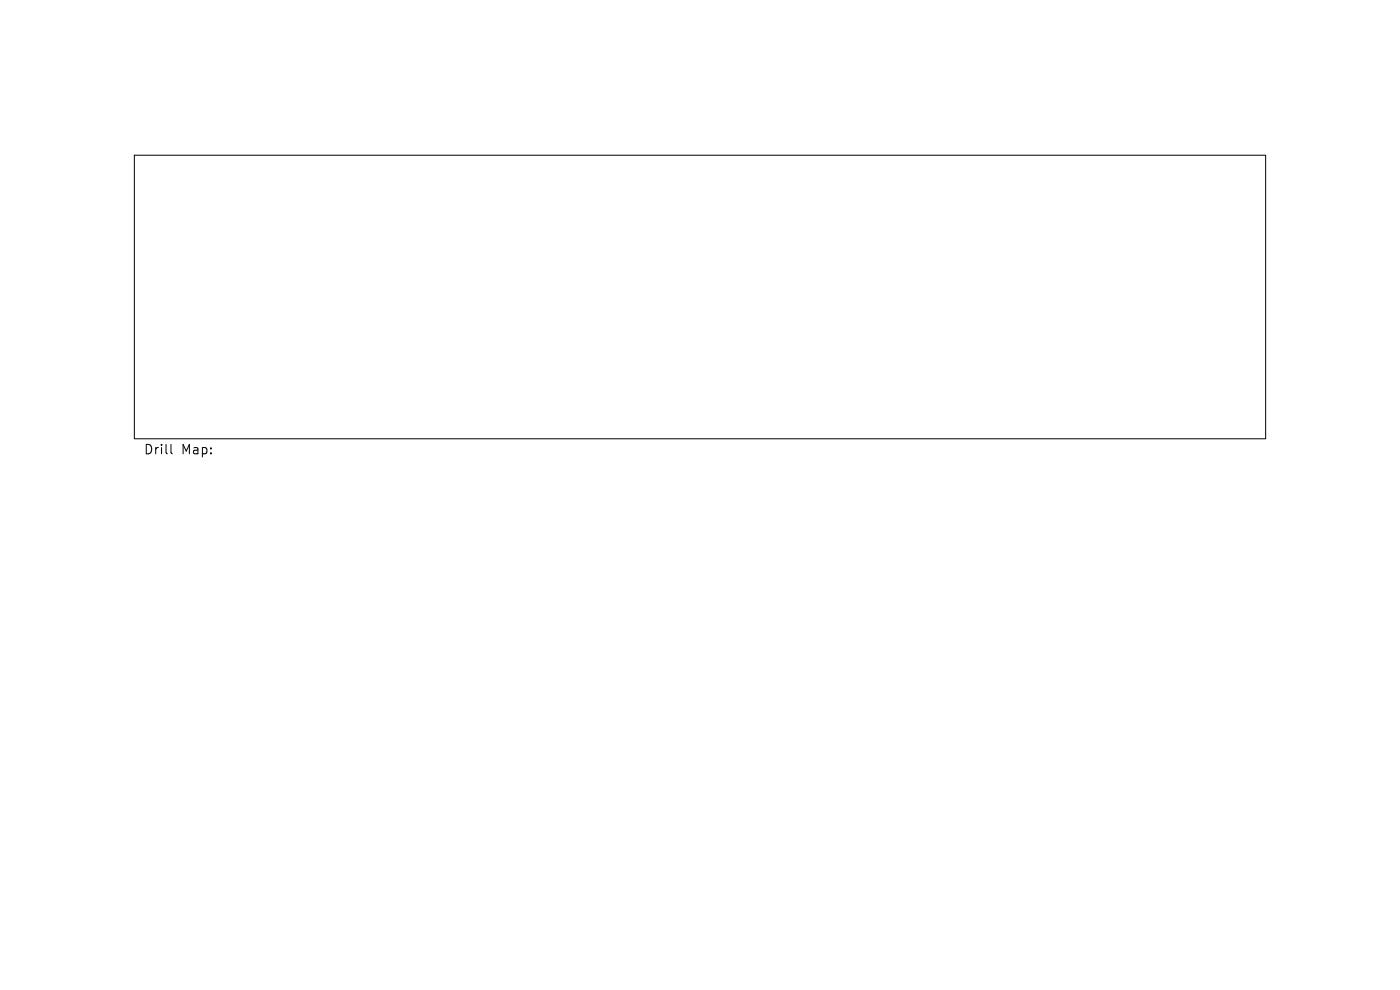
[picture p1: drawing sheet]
<svg xmlns="http://www.w3.org/2000/svg" width="297mm" height="210mm" viewBox="0 0 297 210" stroke-linecap="round" stroke-linejoin="round" font-family="sans-serif">
<defs><g id="words">
<g font-size="2.8">
<text x="30.4" y="96.7">Drill</text>
<text x="38.4" y="96.7">Map:</text>
</g>
</g></defs>
<path d="M28.5 32.9h240v60.2h-240zM36.3 94.3v1.7l.3 .3" fill="none" stroke="#000" stroke-width=".21"/>
<use href="#words"/>
</svg>
